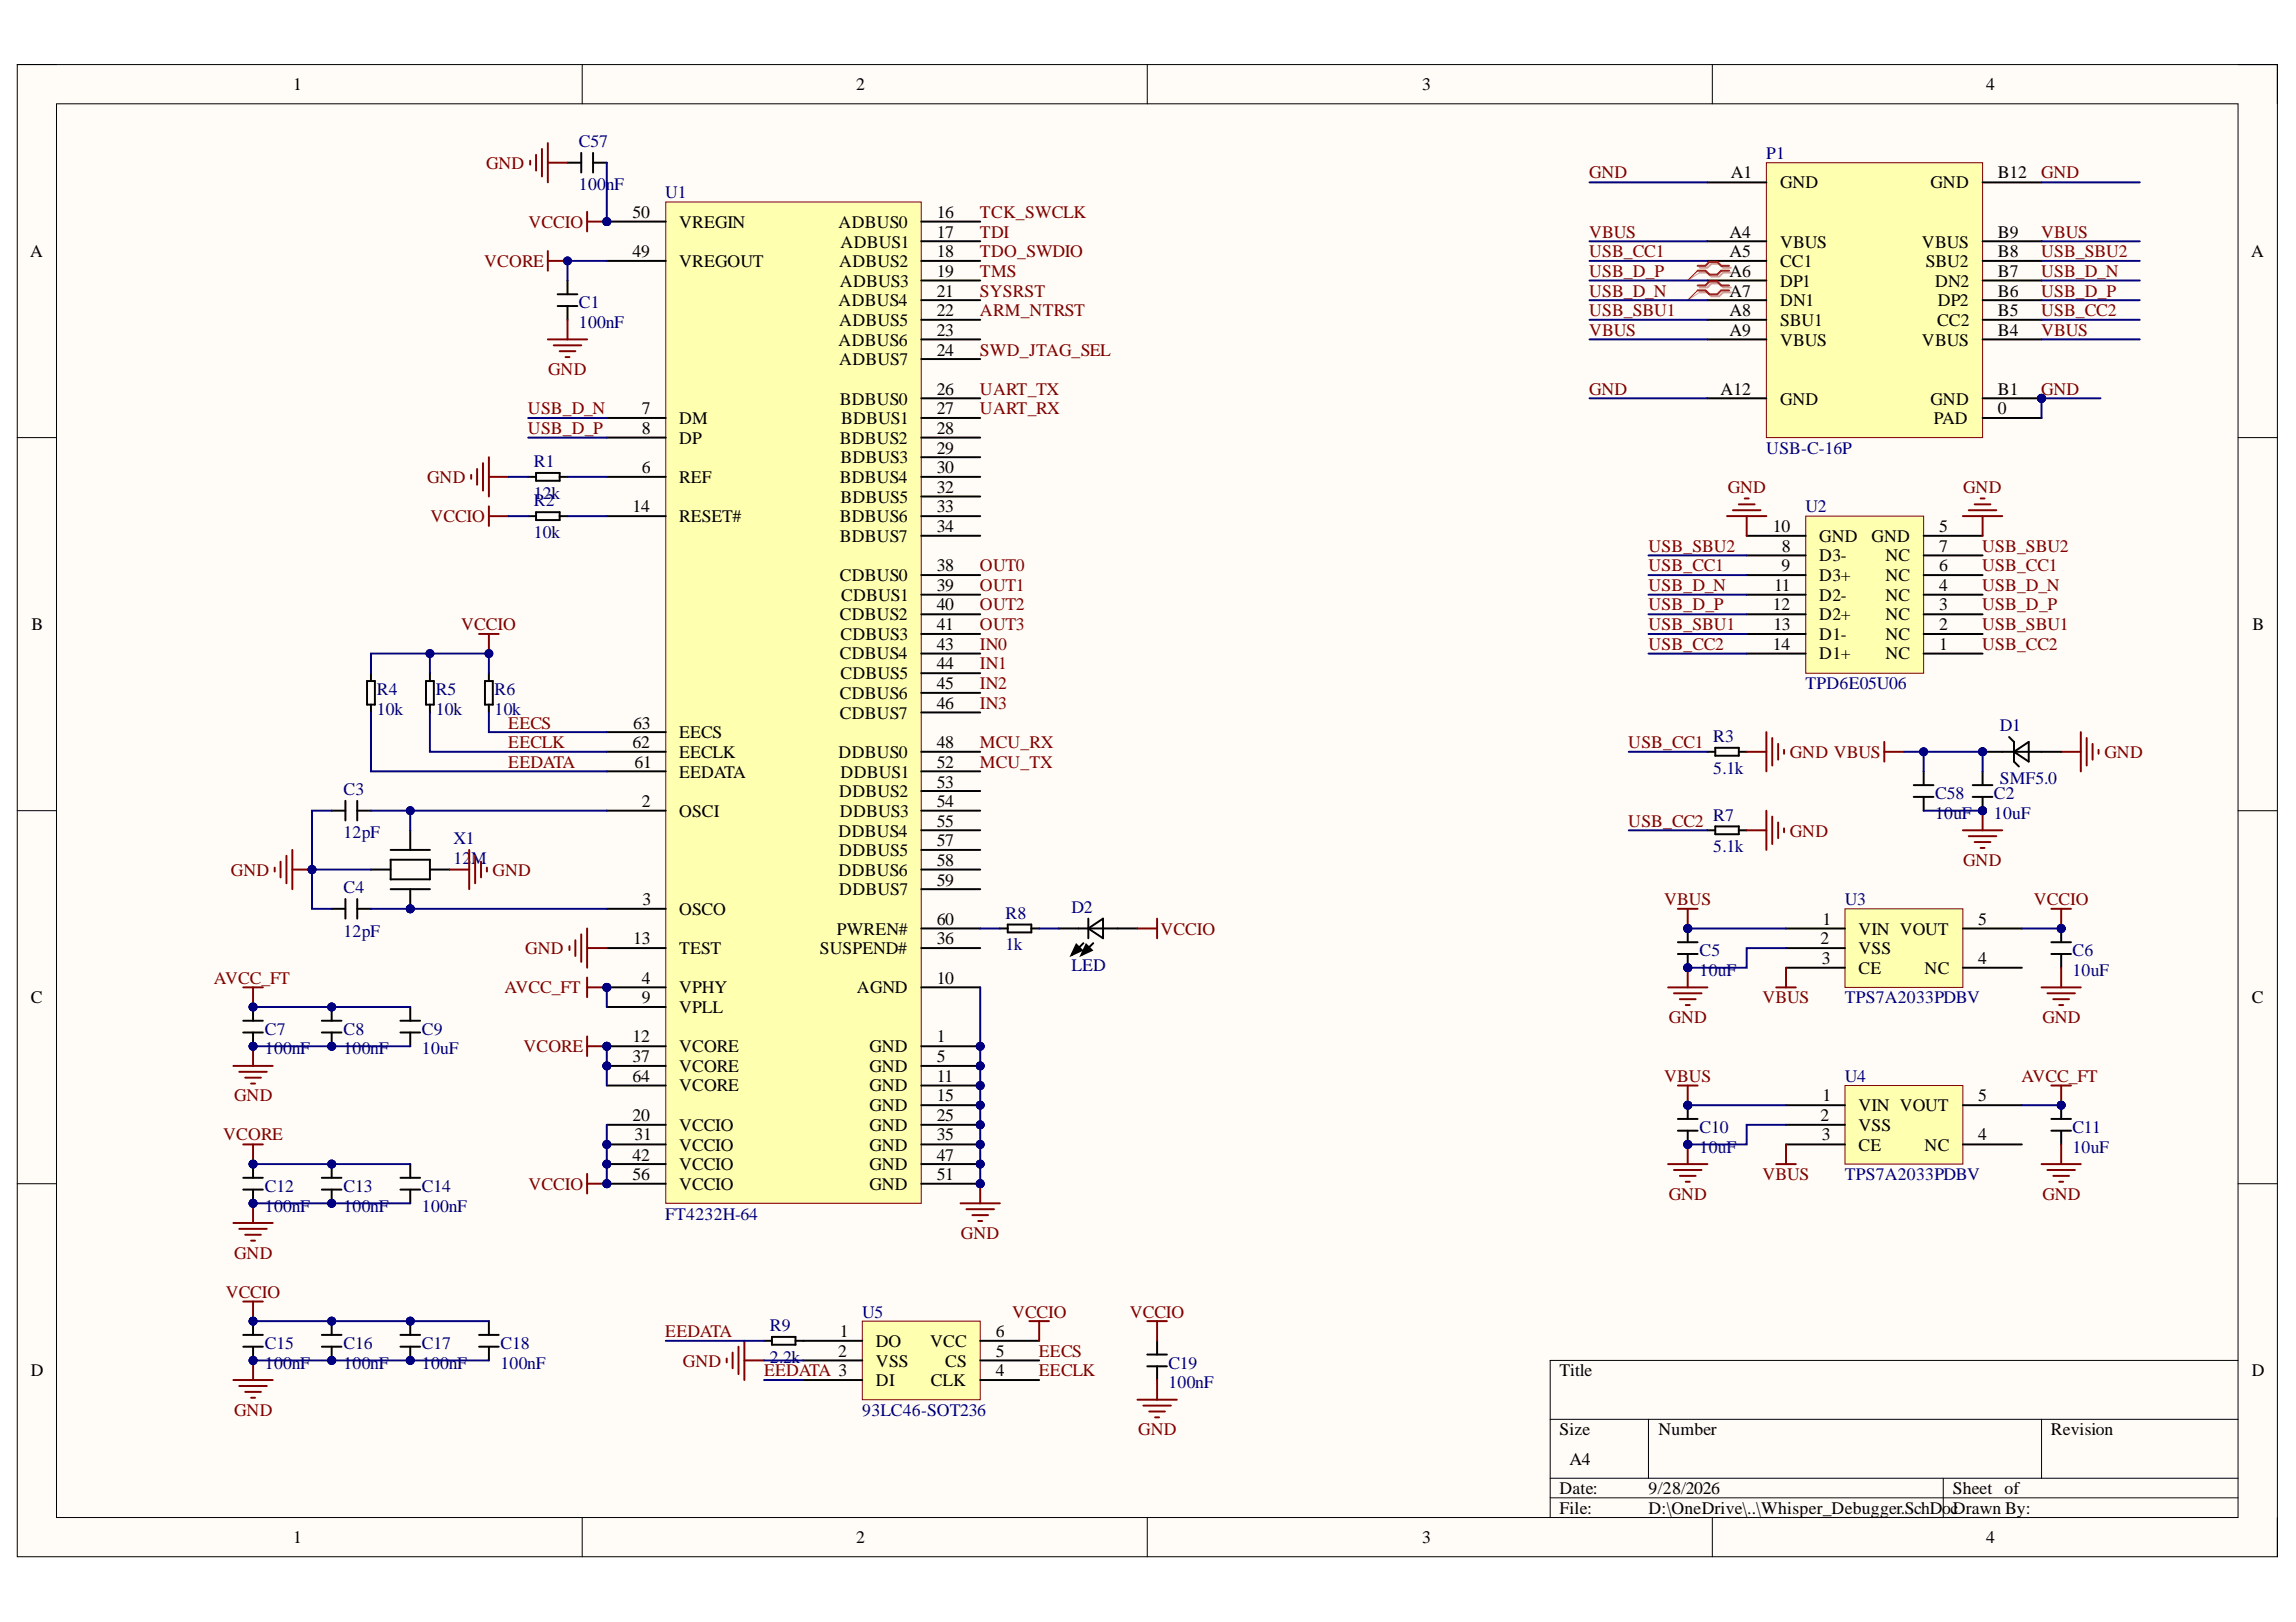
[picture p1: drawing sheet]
<svg xmlns="http://www.w3.org/2000/svg" width="297mm" height="210mm" viewBox="0 0 297 210" stroke-linecap="round" stroke-linejoin="round" font-family="sans-serif">
<defs><g id="words">
<g font-size="2.3">
<text x="37.9" y="11.7">1</text>
<text x="110.8" y="11.7">2</text>
<text x="184" y="11.7">3</text>
<text x="256.9" y="11.7">4</text>
<text x="223.9" y="23.1">A1</text>
<text x="258.5" y="23.1">B12</text>
<text x="81.8" y="28.2">50</text>
<text x="87.8" y="29.5">VREGIN</text>
<text x="108.5" y="29.5">ADBUS0</text>
<text x="121.2" y="28.2">16</text>
<text x="230.3" y="24.4">GND</text>
<text x="249.8" y="24.4">GND</text>
<text x="3.9" y="33.3">A</text>
<text x="81.8" y="33.3">49</text>
<text x="87.8" y="34.6">VREGOUT</text>
<text x="108.6" y="34.6">ADBUS2</text>
<text x="108.8" y="32.1">ADBUS1</text>
<text x="121.2" y="30.8">17</text>
<text x="121.2" y="33.3">18</text>
<text x="121.2" y="35.9">19</text>
<text x="223.8" y="30.8">A4</text>
<text x="223.8" y="33.3">A5</text>
<text x="223.8" y="35.9">A6</text>
<text x="230.3" y="32.1">VBUS</text>
<text x="230.3" y="34.6">CC1</text>
<text x="248.7" y="32.1">VBUS</text>
<text x="249.2" y="34.6">SBU2</text>
<text x="258.5" y="35.9">B7</text>
<text x="258.5" y="33.3">B8</text>
<text x="258.5" y="30.8">B9</text>
<text x="291.2" y="33.3">A</text>
<text x="108.5" y="39.7">ADBUS4</text>
<text x="108.7" y="37.1">ADBUS3</text>
<text x="121.2" y="38.4">21</text>
<text x="121.2" y="40.9">22</text>
<text x="223.8" y="38.4">A7</text>
<text x="223.8" y="40.9">A8</text>
<text x="230.3" y="37.1">DP1</text>
<text x="230.3" y="39.7">DN1</text>
<text x="250.3" y="37.1">DN2</text>
<text x="250.7" y="39.7">DP2</text>
<text x="258.5" y="40.9">B5</text>
<text x="258.5" y="38.4">B6</text>
<text x="108.5" y="44.7">ADBUS6</text>
<text x="108.6" y="42.2">ADBUS5</text>
<text x="108.6" y="47.3">ADBUS7</text>
<text x="121.2" y="43.5">23</text>
<text x="121.2" y="46">24</text>
<text x="223.8" y="43.5">A9</text>
<text x="230.3" y="42.2">SBU1</text>
<text x="230.3" y="44.7">VBUS</text>
<text x="248.7" y="44.7">VBUS</text>
<text x="250.6" y="42.2">CC2</text>
<text x="258.5" y="43.5">B4</text>
<text x="83" y="53.6">7</text>
<text x="108.7" y="52.3">BDBUS0</text>
<text x="121.2" y="51.1">26</text>
<text x="121.2" y="53.6">27</text>
<text x="222.6" y="51.1">A12</text>
<text x="230.3" y="52.3">GND</text>
<text x="249.8" y="52.3">GND</text>
<text x="258.5" y="51.1">B1</text>
<text x="258.5" y="53.6">0</text>
<text x="83" y="56.2">8</text>
<text x="87.8" y="54.9">DM</text>
<text x="87.8" y="57.4">DP</text>
<text x="108.7" y="57.4">BDBUS2</text>
<text x="108.8" y="60">BDBUS3</text>
<text x="108.8" y="54.9">BDBUS1</text>
<text x="121.2" y="56.2">28</text>
<text x="121.2" y="58.7">29</text>
<text x="250.2" y="54.9">PAD</text>
<text x="83" y="61.2">6</text>
<text x="87.8" y="62.5">REF</text>
<text x="108.7" y="62.5">BDBUS4</text>
<text x="108.8" y="65">BDBUS5</text>
<text x="121.2" y="61.2">30</text>
<text x="121.2" y="63.8">32</text>
<text x="81.8" y="66.3">14</text>
<text x="87.8" y="67.6">RESET#</text>
<text x="108.7" y="67.6">BDBUS6</text>
<text x="108.7" y="70.1">BDBUS7</text>
<text x="121.2" y="66.3">33</text>
<text x="121.2" y="68.8">34</text>
<text x="229.4" y="68.8">10</text>
<text x="230.5" y="71.4">8</text>
<text x="235.4" y="70.1">GND</text>
<text x="242.1" y="70.1">GND</text>
<text x="250.9" y="68.8">5</text>
<text x="250.9" y="71.4">7</text>
<text x="108.7" y="75.2">CDBUS0</text>
<text x="108.8" y="77.7">CDBUS1</text>
<text x="121.2" y="73.9">38</text>
<text x="121.2" y="76.5">39</text>
<text x="229.5" y="76.5">11</text>
<text x="230.5" y="73.9">9</text>
<text x="235.4" y="72.6">D3-</text>
<text x="235.4" y="75.2">D3+</text>
<text x="235.4" y="77.7">D2-</text>
<text x="243.9" y="77.7">NC</text>
<text x="243.9" y="75.2">NC</text>
<text x="243.9" y="72.6">NC</text>
<text x="250.9" y="76.5">4</text>
<text x="250.9" y="73.9">6</text>
<text x="4.1" y="81.5">B</text>
<text x="108.7" y="80.3">CDBUS2</text>
<text x="108.8" y="82.8">CDBUS3</text>
<text x="121.2" y="79">40</text>
<text x="121.2" y="81.5">41</text>
<text x="229.4" y="79">12</text>
<text x="229.4" y="81.5">13</text>
<text x="235.4" y="80.3">D2+</text>
<text x="235.4" y="82.8">D1-</text>
<text x="243.9" y="82.8">NC</text>
<text x="243.9" y="80.3">NC</text>
<text x="250.9" y="81.5">2</text>
<text x="250.9" y="79">3</text>
<text x="291.4" y="81.5">B</text>
<text x="108.7" y="85.3">CDBUS4</text>
<text x="108.8" y="87.9">CDBUS5</text>
<text x="121.2" y="84.1">43</text>
<text x="121.2" y="86.6">44</text>
<text x="121.2" y="89.2">45</text>
<text x="229.4" y="84.1">14</text>
<text x="235.4" y="85.3">D1+</text>
<text x="243.9" y="85.3">NC</text>
<text x="250.9" y="84.1">1</text>
<text x="81.9" y="94.3">63</text>
<text x="87.8" y="95.6">EECS</text>
<text x="108.7" y="90.5">CDBUS6</text>
<text x="108.7" y="93">CDBUS7</text>
<text x="121.2" y="91.8">46</text>
<text x="81.8" y="96.8">62</text>
<text x="82.1" y="99.4">61</text>
<text x="87.8" y="100.6">EEDATA</text>
<text x="87.8" y="98.1">EECLK</text>
<text x="108.5" y="98.1">DDBUS0</text>
<text x="108.8" y="100.6">DDBUS1</text>
<text x="121.2" y="96.8">48</text>
<text x="121.2" y="99.4">52</text>
<text x="121.2" y="101.9">53</text>
<text x="83" y="104.4">2</text>
<text x="87.8" y="105.7">OSCI</text>
<text x="108.6" y="103.2">DDBUS2</text>
<text x="108.7" y="105.7">DDBUS3</text>
<text x="121.2" y="104.4">54</text>
<text x="121.2" y="107">55</text>
<text x="108.5" y="108.3">DDBUS4</text>
<text x="108.5" y="113.3">DDBUS6</text>
<text x="108.6" y="110.8">DDBUS5</text>
<text x="121.2" y="109.5">57</text>
<text x="121.2" y="112.1">58</text>
<text x="83.1" y="117.1">3</text>
<text x="87.8" y="118.4">OSCO</text>
<text x="108.6" y="115.9">DDBUS7</text>
<text x="121.2" y="114.6">59</text>
<text x="121.2" y="119.7">60</text>
<text x="235.8" y="119.7">1</text>
<text x="255.9" y="119.7">5</text>
<text x="81.9" y="122.2">13</text>
<text x="87.8" y="123.5">TEST</text>
<text x="106" y="123.5">SUSPEND#</text>
<text x="108.2" y="120.9">PWREN#</text>
<text x="121.2" y="122.2">36</text>
<text x="235.5" y="122.2">2</text>
<text x="235.7" y="124.7">3</text>
<text x="240.4" y="120.9">VIN VOUT</text>
<text x="240.4" y="123.5">VSS</text>
<text x="255.9" y="124.7">4</text>
<text x="4" y="129.8">C</text>
<text x="83" y="127.3">4</text>
<text x="83" y="129.8">9</text>
<text x="87.8" y="128.6">VPHY</text>
<text x="87.8" y="131.1">VPLL</text>
<text x="110.9" y="128.6">AGND</text>
<text x="121.2" y="127.3">10</text>
<text x="240.4" y="126">CE</text>
<text x="249" y="126">NC</text>
<text x="291.3" y="129.8">C</text>
<text x="81.8" y="134.9">12</text>
<text x="81.8" y="137.4">37</text>
<text x="87.8" y="136.2">VCORE</text>
<text x="112.5" y="136.2">GND</text>
<text x="121.2" y="134.9">1</text>
<text x="121.2" y="137.4">5</text>
<text x="81.8" y="140">64</text>
<text x="87.8" y="138.7">VCORE</text>
<text x="87.8" y="141.2">VCORE</text>
<text x="112.5" y="138.7">GND</text>
<text x="112.5" y="141.2">GND</text>
<text x="112.5" y="143.8">GND</text>
<text x="121.2" y="140">11</text>
<text x="121.2" y="142.5">15</text>
<text x="235.8" y="142.5">1</text>
<text x="240.4" y="143.8">VIN VOUT</text>
<text x="255.9" y="142.5">5</text>
<text x="81.8" y="145">20</text>
<text x="82.1" y="147.6">31</text>
<text x="87.8" y="146.3">VCCIO</text>
<text x="87.8" y="148.9">VCCIO</text>
<text x="112.5" y="146.3">GND</text>
<text x="112.5" y="148.9">GND</text>
<text x="121.2" y="145">25</text>
<text x="121.2" y="147.6">35</text>
<text x="235.5" y="145">2</text>
<text x="235.7" y="147.6">3</text>
<text x="240.4" y="146.3">VSS</text>
<text x="240.4" y="148.9">CE</text>
<text x="249" y="148.9">NC</text>
<text x="255.9" y="147.6">4</text>
<text x="81.8" y="150.2">42</text>
<text x="81.8" y="152.7">56</text>
<text x="87.8" y="151.5">VCCIO</text>
<text x="87.8" y="154">VCCIO</text>
<text x="112.5" y="151.5">GND</text>
<text x="112.5" y="154">GND</text>
<text x="121.2" y="150.2">47</text>
<text x="121.2" y="152.7">51</text>
<text x="108.7" y="173">1</text>
<text x="128.8" y="173">6</text>
<text x="4" y="178.1">D</text>
<text x="108.4" y="175.6">2</text>
<text x="113.3" y="174.3">DO</text>
<text x="113.3" y="176.8">VSS</text>
<text x="113.3" y="179.4">DI</text>
<text x="120.3" y="174.3">VCC</text>
<text x="120.4" y="179.4">CLK</text>
<text x="122.3" y="176.8">CS</text>
<text x="128.8" y="178.1">4</text>
<text x="128.8" y="175.6">5</text>
<text x="201.8" y="178.1">Title</text>
<text x="291.3" y="178.1">D</text>
<text x="201.8" y="185.7">Size</text>
<text x="214.5" y="185.7">Number</text>
<text x="265.3" y="185.7">Revision</text>
<text x="203" y="189.5">A4</text>
<text x="201.8" y="193.3">Date:</text>
<text x="201.8" y="195.9">File:</text>
<text x="213.3" y="193.3">9/28/2026</text>
<text x="213.3" y="195.9">D:\OneDrive\..\Whisper_Debugger.SchDocDrawn By:</text>
<text x="252.6" y="193.3">Sheet of</text>
<text x="37.9" y="199.7">1</text>
<text x="110.8" y="199.7">2</text>
<text x="184" y="199.7">3</text>
<text x="256.9" y="199.7">4</text>
</g>
<g font-size="2.3" fill="#800000">
<text x="62.9" y="21.8">GND</text>
<text x="205.6" y="23.1">GND</text>
<text x="264.1" y="23.1">GND</text>
<text x="68.4" y="29.5">VCCIO</text>
<text x="126.8" y="28.2">TCK_SWCLK</text>
<text x="62.6" y="34.6">VCORE</text>
<text x="126.8" y="30.8">TDI</text>
<text x="126.8" y="33.3">TDO_SWDIO</text>
<text x="126.8" y="35.9">TMS</text>
<text x="205.6" y="30.8">VBUS</text>
<text x="205.6" y="33.3">USB_CC1</text>
<text x="205.6" y="35.9">USB_D_P</text>
<text x="264.1" y="30.8">VBUS</text>
<text x="264.1" y="33.3">USB_SBU2</text>
<text x="264.1" y="35.9">USB_D_N</text>
<text x="126.8" y="38.4">SYSRST</text>
<text x="126.8" y="40.9">ARM_NTRST</text>
<text x="205.6" y="38.4">USB_D_N</text>
<text x="205.6" y="40.9">USB_SBU1</text>
<text x="264.1" y="38.4">USB_D_P</text>
<text x="264.1" y="40.9">USB_CC2</text>
<text x="126.8" y="46">SWD_JTAG_SEL</text>
<text x="205.6" y="43.5">VBUS</text>
<text x="264.1" y="43.5">VBUS</text>
<text x="68.3" y="53.6">USB_D_N</text>
<text x="70.9" y="48.5">GND</text>
<text x="126.8" y="51.1">UART_TX</text>
<text x="126.8" y="53.6">UART_RX</text>
<text x="205.6" y="51.1">GND</text>
<text x="264.1" y="51.1">GND</text>
<text x="68.3" y="56.2">USB_D_P</text>
<text x="55.3" y="62.5">GND</text>
<text x="223.5" y="63.8">GND</text>
<text x="254" y="63.8">GND</text>
<text x="55.7" y="67.6">VCCIO</text>
<text x="213.3" y="71.4">USB_SBU2</text>
<text x="256.4" y="71.4">USB_SBU2</text>
<text x="126.8" y="73.9">OUT0</text>
<text x="126.8" y="76.5">OUT1</text>
<text x="213.3" y="73.9">USB_CC1</text>
<text x="213.3" y="76.5">USB_D_N</text>
<text x="256.4" y="73.9">USB_CC1</text>
<text x="256.4" y="76.5">USB_D_N</text>
<text x="59.7" y="81.5">VCCIO</text>
<text x="126.8" y="79">OUT2</text>
<text x="126.8" y="81.5">OUT3</text>
<text x="213.3" y="79">USB_D_P</text>
<text x="213.3" y="81.5">USB_SBU1</text>
<text x="256.4" y="79">USB_D_P</text>
<text x="256.4" y="81.5">USB_SBU1</text>
<text x="126.8" y="84.1">IN0</text>
<text x="126.8" y="86.6">IN1</text>
<text x="126.8" y="89.2">IN2</text>
<text x="213.3" y="84.1">USB_CC2</text>
<text x="256.4" y="84.1">USB_CC2</text>
<text x="65.8" y="94.3">EECS</text>
<text x="126.8" y="91.8">IN3</text>
<text x="65.8" y="96.8">EECLK</text>
<text x="65.8" y="99.4">EEDATA</text>
<text x="126.8" y="96.8">MCU_RX</text>
<text x="126.8" y="99.4">MCU_TX</text>
<text x="210.7" y="96.8">USB_CC1</text>
<text x="231.6" y="98.1">GND VBUS</text>
<text x="272.3" y="98.1">GND</text>
<text x="210.7" y="107">USB_CC2</text>
<text x="29.9" y="113.3">GND</text>
<text x="63.7" y="113.3">GND</text>
<text x="231.6" y="108.3">GND</text>
<text x="254" y="112.1">GND</text>
<text x="215.3" y="117.1">VBUS</text>
<text x="263.1" y="117.1">VCCIO</text>
<text x="68" y="123.5">GND</text>
<text x="150.1" y="120.9">VCCIO</text>
<text x="27.7" y="127.3">AVCC_FT</text>
<text x="65.3" y="128.6">AVCC_FT</text>
<text x="228" y="129.8">VBUS</text>
<text x="67.7" y="136.2">VCORE</text>
<text x="215.9" y="132.4">GND</text>
<text x="264.2" y="132.4">GND</text>
<text x="30.3" y="142.5">GND</text>
<text x="215.3" y="140">VBUS</text>
<text x="261.5" y="140">AVCC_FT</text>
<text x="28.9" y="147.6">VCORE</text>
<text x="68.4" y="154">VCCIO</text>
<text x="215.9" y="155.3">GND</text>
<text x="228" y="152.7">VBUS</text>
<text x="264.2" y="155.3">GND</text>
<text x="124.3" y="160.4">GND</text>
<text x="29.2" y="168">VCCIO</text>
<text x="30.3" y="162.9">GND</text>
<text x="86.1" y="173">EEDATA</text>
<text x="130.9" y="170.5">VCCIO</text>
<text x="146.2" y="170.5">VCCIO</text>
<text x="88.4" y="176.8">GND</text>
<text x="98.9" y="178.1">EEDATA 3</text>
<text x="134.4" y="178.1">EECLK</text>
<text x="134.4" y="175.6">EECS</text>
<text x="30.3" y="183.2">GND</text>
<text x="147.3" y="185.7">GND</text>
</g>
<g font-size="2.3" fill="#000080">
<text x="74.9" y="19">C57</text>
<text x="228.5" y="20.5">P1</text>
<text x="74.9" y="24.6">100nF</text>
<text x="86.1" y="25.6">U1</text>
<text x="74.9" y="39.9">C1</text>
<text x="74.9" y="42.5">100nF</text>
<text x="228.5" y="58.7">USB-C-16P</text>
<text x="69.1" y="60.5">R1</text>
<text x="69.1" y="64.5">12k</text>
<text x="69.1" y="65.5">R2</text>
<text x="69.1" y="69.6">10k</text>
<text x="233.6" y="66.3">U2</text>
<text x="48.7" y="90">R4</text>
<text x="56.4" y="90">R5</text>
<text x="64" y="90">R6</text>
<text x="233.6" y="89.2">TPD6E05U06</text>
<text x="48.7" y="92.5">10k</text>
<text x="56.4" y="92.5">10k</text>
<text x="64" y="92.5">10k</text>
<text x="258.7" y="94.6">D1</text>
<text x="221.7" y="96.1">R3</text>
<text x="221.7" y="100.1">5.1k</text>
<text x="258.7" y="101.5">SMF5.0</text>
<text x="44.4" y="102.9">C3</text>
<text x="221.7" y="106.2">R7</text>
<text x="250.3" y="103.4">C58</text>
<text x="250.3" y="106">10uF</text>
<text x="258" y="103.4">C2</text>
<text x="258" y="106">10uF</text>
<text x="44.4" y="108.5">12pF</text>
<text x="58.7" y="109.3">X1</text>
<text x="58.7" y="111.8">12</text>
<text x="60.9" y="111.8">M</text>
<text x="221.7" y="110.3">5.1k</text>
<text x="44.4" y="115.6">C4</text>
<text x="130.1" y="118.9">R8</text>
<text x="138.6" y="118.1">D2</text>
<text x="238.7" y="117.1">U3</text>
<text x="44.4" y="121.2">12pF</text>
<text x="130.1" y="123">1k</text>
<text x="138.6" y="125.7">LED</text>
<text x="219.9" y="123.7">C5</text>
<text x="268.1" y="123.7">C6</text>
<text x="219.9" y="126.3">10uF</text>
<text x="238.7" y="129.8">TPS7A2033PDBV</text>
<text x="268.1" y="126.3">10uF</text>
<text x="34.3" y="133.9">C7</text>
<text x="34.3" y="136.4">100nF</text>
<text x="44.4" y="133.9">C8</text>
<text x="44.4" y="136.4">100nF</text>
<text x="54.6" y="133.9">C9</text>
<text x="54.6" y="136.4">10uF</text>
<text x="238.7" y="140">U4</text>
<text x="219.9" y="146.6">C10</text>
<text x="219.9" y="149.2">10uF</text>
<text x="268.1" y="146.6">C11</text>
<text x="268.1" y="149.2">10uF</text>
<text x="34.3" y="154.3">C12</text>
<text x="44.4" y="154.3">C13</text>
<text x="54.6" y="154.3">C14</text>
<text x="238.7" y="152.7">TPS7A2033PDBV</text>
<text x="34.3" y="156.8">100nF</text>
<text x="44.4" y="156.8">100nF</text>
<text x="54.6" y="156.8">100nF</text>
<text x="86.1" y="157.8">FT4232H-64</text>
<text x="99.6" y="172.3">R9</text>
<text x="111.5" y="170.5">U5</text>
<text x="34.3" y="174.6">C15</text>
<text x="34.3" y="177.1">100nF</text>
<text x="44.4" y="174.6">C16</text>
<text x="44.4" y="177.1">100nF</text>
<text x="54.6" y="174.6">C17</text>
<text x="54.6" y="177.1">100nF</text>
<text x="64.7" y="174.6">C18</text>
<text x="64.7" y="177.1">100nF</text>
<text x="99.6" y="176.3">2.2k</text>
<text x="151.2" y="177.1">C19</text>
<text x="151.2" y="179.6">100nF</text>
<text x="111.5" y="183.2">93LC46-SOT236</text>
</g>
</g></defs>
<path d="M2.2 8.4h292.4v193.1h-292.4z" fill-rule="evenodd" fill="#fffcf8"/>
<path d="M2.2 8.4h292.4v193.1h-292.4z" fill="none" stroke="#000" stroke-width=".13"/>
<path d="M7.3 13.4h282.2v183h-282.2z" fill-rule="evenodd" fill="#fffcf8"/>
<g fill="none" stroke="#000" stroke-width=".13">
<path d="M2.2 8.4h5.1M7.3 13.4h282.2v183h-282.2zM75.3 8.4v5M148.4 8.4v5M221.5 8.4v5M289.5 8.4h5.1v5M2.2 56.6h5.1M289.5 56.6h5.1M2.2 104.9h5.1M289.5 104.9h5.1M2.2 153.2h5.1M289.5 153.2h5.1"/>
<path d="M289.5 176.1h-89v20.3M75.3 196.4v5.1M148.4 196.4v5.1M200.5 183.7h89M200.5 191.3h89M200.5 193.8h89M213.3 183.7v7.6M221.5 196.4v5.1M251.4 191.3v5.1M264.1 183.7v7.6M294.6 196.4v5.1"/>
</g>
<circle cx="78.5" cy="135.4" r=".51" fill="#000080"/>
<circle cx="78.5" cy="135.4" r=".51" fill="none" stroke="#000080" stroke-width=".13"/>
<circle cx="78.5" cy="127.8" r=".51" fill="#000080"/>
<circle cx="78.5" cy="127.8" r=".51" fill="none" stroke="#000080" stroke-width=".13"/>
<circle cx="126.8" cy="135.4" r=".51" fill="#000080"/>
<circle cx="126.8" cy="135.4" r=".51" fill="none" stroke="#000080" stroke-width=".13"/>
<circle cx="78.5" cy="137.9" r=".51" fill="#000080"/>
<circle cx="78.5" cy="137.9" r=".51" fill="none" stroke="#000080" stroke-width=".13"/>
<circle cx="78.5" cy="148.1" r=".51" fill="#000080"/>
<circle cx="78.5" cy="148.1" r=".51" fill="none" stroke="#000080" stroke-width=".13"/>
<circle cx="126.8" cy="137.9" r=".51" fill="#000080"/>
<circle cx="126.8" cy="137.9" r=".51" fill="none" stroke="#000080" stroke-width=".13"/>
<circle cx="78.5" cy="28.7" r=".51" fill="#000080"/>
<circle cx="78.5" cy="28.7" r=".51" fill="none" stroke="#000080" stroke-width=".13"/>
<circle cx="126.8" cy="140.5" r=".51" fill="#000080"/>
<circle cx="126.8" cy="140.5" r=".51" fill="none" stroke="#000080" stroke-width=".13"/>
<circle cx="78.5" cy="150.6" r=".51" fill="#000080"/>
<circle cx="78.5" cy="150.6" r=".51" fill="none" stroke="#000080" stroke-width=".13"/>
<circle cx="78.5" cy="153.2" r=".51" fill="#000080"/>
<circle cx="78.5" cy="153.2" r=".51" fill="none" stroke="#000080" stroke-width=".13"/>
<circle cx="126.8" cy="143" r=".51" fill="#000080"/>
<circle cx="126.8" cy="143" r=".51" fill="none" stroke="#000080" stroke-width=".13"/>
<circle cx="126.8" cy="145.6" r=".51" fill="#000080"/>
<circle cx="126.8" cy="145.6" r=".51" fill="none" stroke="#000080" stroke-width=".13"/>
<circle cx="126.8" cy="148.1" r=".51" fill="#000080"/>
<circle cx="126.8" cy="148.1" r=".51" fill="none" stroke="#000080" stroke-width=".13"/>
<circle cx="126.8" cy="150.6" r=".51" fill="#000080"/>
<circle cx="126.8" cy="150.6" r=".51" fill="none" stroke="#000080" stroke-width=".13"/>
<circle cx="126.8" cy="153.2" r=".51" fill="#000080"/>
<circle cx="126.8" cy="153.2" r=".51" fill="none" stroke="#000080" stroke-width=".13"/>
<path d="M86.1 26.1h33.1v129.6h-33.1z" fill-rule="evenodd" fill="#ffffb0"/>
<path d="M86.1 26.1h33.1v129.6h-33.1z" fill="none" stroke="#800000" stroke-width=".13"/>
<path d="M78.5 94.7h7.6M78.5 135.4h7.6" fill="none" stroke="#000" stroke-width=".25"/>
<circle cx="78.5" cy="135.4" r=".51" fill="#000080"/>
<circle cx="78.5" cy="135.4" r=".51" fill="none" stroke="#000080" stroke-width=".13"/>
<path d="M78.5 104.9h7.6M78.5 117.6h7.6M78.5 127.8h7.6" fill="none" stroke="#000" stroke-width=".25"/>
<circle cx="78.5" cy="127.8" r=".51" fill="#000080"/>
<circle cx="78.5" cy="127.8" r=".51" fill="none" stroke="#000080" stroke-width=".13"/>
<g fill="none" stroke="#000" stroke-width=".25">
<path d="M119.2 28.7h7.6M119.2 31.2h7.6M119.2 33.8h7.6M119.2 36.3h7.6M119.2 38.8h7.6M78.5 54.1h7.6M78.5 56.6h7.6M119.2 41.4h7.6M119.2 43.9h7.6M119.2 46.5h7.6M78.5 61.7h7.6M78.5 66.8h7.6"/>
<path d="M78.5 130.3h7.6M78.5 122.7h7.6M119.2 135.4h7.6M78.5 145.6h7.6"/>
</g>
<circle cx="126.8" cy="135.4" r=".51" fill="#000080"/>
<circle cx="126.8" cy="135.4" r=".51" fill="none" stroke="#000080" stroke-width=".13"/>
<path d="M119.2 51.5h7.6M119.2 54.1h7.6M119.2 56.6h7.6M119.2 59.2h7.6M119.2 61.7h7.6M119.2 64.3h7.6M119.2 66.8h7.6M119.2 69.3h7.6M78.5 137.9h7.6M119.2 122.7h7.6" fill="none" stroke="#000" stroke-width=".25"/>
<circle cx="78.5" cy="137.9" r=".51" fill="#000080"/>
<circle cx="78.5" cy="137.9" r=".51" fill="none" stroke="#000080" stroke-width=".13"/>
<path d="M119.2 74.4h7.6M119.2 77h7.6M119.2 79.5h7.6M119.2 82h7.6M78.5 148.1h7.6" fill="none" stroke="#000" stroke-width=".25"/>
<circle cx="78.5" cy="148.1" r=".51" fill="#000080"/>
<circle cx="78.5" cy="148.1" r=".51" fill="none" stroke="#000080" stroke-width=".13"/>
<path d="M119.2 84.6h7.6M119.2 87.1h7.6M119.2 89.7h7.6M119.2 92.2h7.6M119.2 137.9h7.6" fill="none" stroke="#000" stroke-width=".25"/>
<circle cx="126.8" cy="137.9" r=".51" fill="#000080"/>
<circle cx="126.8" cy="137.9" r=".51" fill="none" stroke="#000080" stroke-width=".13"/>
<path d="M78.5 33.8h7.6M78.5 28.7h7.6M119.2 97.3h7.6" fill="none" stroke="#000" stroke-width=".25"/>
<circle cx="78.5" cy="28.7" r=".51" fill="#000080"/>
<circle cx="78.5" cy="28.7" r=".51" fill="none" stroke="#000080" stroke-width=".13"/>
<path d="M119.2 140.5h7.6" fill="none" stroke="#000" stroke-width=".25"/>
<circle cx="126.8" cy="140.5" r=".51" fill="#000080"/>
<circle cx="126.8" cy="140.5" r=".51" fill="none" stroke="#000080" stroke-width=".13"/>
<path d="M119.2 99.8h7.6M119.2 102.4h7.6M119.2 104.9h7.6M119.2 107.4h7.6M78.5 150.6h7.6" fill="none" stroke="#000" stroke-width=".25"/>
<circle cx="78.5" cy="150.6" r=".51" fill="#000080"/>
<circle cx="78.5" cy="150.6" r=".51" fill="none" stroke="#000080" stroke-width=".13"/>
<path d="M78.5 99.8h7.6M78.5 97.3h7.6M119.2 110h7.6M119.2 112.5h7.6M119.2 115.1h7.6M119.2 120.2h7.6M78.5 153.2h7.6" fill="none" stroke="#000" stroke-width=".25"/>
<circle cx="78.5" cy="153.2" r=".51" fill="#000080"/>
<circle cx="78.5" cy="153.2" r=".51" fill="none" stroke="#000080" stroke-width=".13"/>
<path d="M119.2 143h7.6" fill="none" stroke="#000" stroke-width=".25"/>
<circle cx="126.8" cy="143" r=".51" fill="#000080"/>
<circle cx="126.8" cy="143" r=".51" fill="none" stroke="#000080" stroke-width=".13"/>
<path d="M119.2 145.6h7.6" fill="none" stroke="#000" stroke-width=".25"/>
<circle cx="126.8" cy="145.6" r=".51" fill="#000080"/>
<circle cx="126.8" cy="145.6" r=".51" fill="none" stroke="#000080" stroke-width=".13"/>
<path d="M119.2 148.1h7.6" fill="none" stroke="#000" stroke-width=".25"/>
<circle cx="126.8" cy="148.1" r=".51" fill="#000080"/>
<circle cx="126.8" cy="148.1" r=".51" fill="none" stroke="#000080" stroke-width=".13"/>
<path d="M119.2 150.6h7.6" fill="none" stroke="#000" stroke-width=".25"/>
<circle cx="126.8" cy="150.6" r=".51" fill="#000080"/>
<circle cx="126.8" cy="150.6" r=".51" fill="none" stroke="#000080" stroke-width=".13"/>
<path d="M119.2 153.2h7.6" fill="none" stroke="#000" stroke-width=".25"/>
<circle cx="126.8" cy="153.2" r=".51" fill="#000080"/>
<circle cx="126.8" cy="153.2" r=".51" fill="none" stroke="#000080" stroke-width=".13"/>
<path d="M119.2 127.8h7.6M78.5 140.5h7.6" fill="none" stroke="#000" stroke-width=".25"/>
<circle cx="264.1" cy="51.6" r=".51" fill="#000080"/>
<circle cx="264.1" cy="51.6" r=".51" fill="none" stroke="#000080" stroke-width=".13"/>
<path d="M228.5 21.1h28v35.5h-28z" fill-rule="evenodd" fill="#ffffb0"/>
<path d="M228.5 21.1h28v35.5h-28z" fill="none" stroke="#800000" stroke-width=".13"/>
<path d="M220.9 23.6h7.6M220.9 31.2h7.6M220.9 33.8h7.6M220.9 36.3h7.6M220.9 38.8h7.6M220.9 41.4h7.6M220.9 43.9h7.6M220.9 51.5h7.6M256.5 51.5h7.6" fill="none" stroke="#000" stroke-width=".25"/>
<circle cx="264.1" cy="51.6" r=".51" fill="#000080"/>
<circle cx="264.1" cy="51.6" r=".51" fill="none" stroke="#000080" stroke-width=".13"/>
<path d="M256.5 38.8h7.6M256.5 36.3h7.6M256.5 33.8h7.6M256.5 31.2h7.6M256.5 23.6h7.6M256.5 43.9h7.6M256.5 41.4h7.6M256.5 54.1h7.6" fill="none" stroke="#000" stroke-width=".25"/>
<circle cx="264.1" cy="51.6" r=".51" fill="#000080"/>
<circle cx="264.1" cy="51.6" r=".51" fill="none" stroke="#000080" stroke-width=".13"/>
<path d="M219.9 34.7h1l.5-.6h1l.5 .6h1M219.9 35.3h1l.5 .5h1l.5-.5h1M219.9 37.2h1l.5-.5h1l.5 .5h1M219.9 37.8h1l.5 .5h1l.5-.5h1" fill="none" stroke="#d0a19e" stroke-width=".25"/>
<path d="M219.9 35.3l-1.6 1M219.9 37.8l-1.6 1" fill="none" stroke="#d0a19e" stroke-width=".13"/>
<path d="M219.6 34.4h1l.5-.5h1.1l.5 .5h1M219.6 35h1l.5 .5h1.1l.5-.5h1M219.6 36.9h1l.5-.5h1.1l.5 .5h1M219.6 37.6h1l.5 .5h1.1l.5-.5h1" fill="none" stroke="#f00" stroke-width=".25"/>
<path d="M219.6 35l-1.3 1.3M219.6 37.6l-1.3 1.2" fill="none" stroke="#f00" stroke-width=".13"/>
<path d="M233.6 66.8h15.3v20.3h-15.3z" fill-rule="evenodd" fill="#ffffb0"/>
<path d="M233.6 66.8h15.3v20.3h-15.3z" fill="none" stroke="#800000" stroke-width=".13"/>
<g fill="none" stroke="#000" stroke-width=".25">
<path d="M226 79.5h7.6M226 77h7.6M226 69.3h7.6M226 74.4h7.6M226 71.9h7.6M248.9 79.5h7.6M248.9 77h7.6M248.9 69.3h7.6M248.9 74.4h7.6M248.9 71.9h7.6M220.9 97.3h1M221.9 96.8h3.1v1h-3.1z"/>
<path d="M225 97.3h1M226 84.6h7.6M226 82h7.6M248.9 84.6h7.6M248.9 82h7.6M220.9 107.5h1M221.9 106.9h3.1v1.1h-3.1zM225 107.5h1"/>
</g>
<g fill="none" stroke="#800000" stroke-width=".25">
<path d="M223.4 66.8h5.1M224.2 66h3.6M225 65.3h2M225.7 64.5h.5M226 66.8v2.5M253.9 66.8h5.1M254.7 66h3.6M255.5 65.3h2M256.2 64.5h.5M256.5 66.8v2.5M226 97.3h2.5M228.5 94.7v5.1"/>
<path d="M229.3 95.5v3.6M230 96.3v2M230.8 97v.5M243.8 97.3h2.5M243.8 96v2.6M266.7 97.3h2.5M269.2 94.7v5.1M270 95.5v3.6M270.7 96.3v2M271.5 97v.5M226 107.5h2.5M228.5 104.9v5.1"/>
<path d="M229.3 105.7v3.5M230 106.4v2.1M230.8 107.2v.5"/>
</g>
<circle cx="256.5" cy="104.9" r=".51" fill="#000080"/>
<circle cx="256.5" cy="104.9" r=".51" fill="none" stroke="#000080" stroke-width=".13"/>
<path d="M256.5 103.1v1.8" fill="none" stroke="#000" stroke-width=".25"/>
<circle cx="256.5" cy="104.9" r=".51" fill="#000080"/>
<circle cx="256.5" cy="104.9" r=".51" fill="none" stroke="#000080" stroke-width=".13"/>
<path d="M256.5 99.8v1.8M255.2 103.1h2.6M255.2 101.6h2.6" fill="none" stroke="#000" stroke-width=".25"/>
<path d="M253.9 107.5h5.1M254.7 108.2h3.6M255.5 109h2M256.2 109.7h.5M256.5 104.9v2.6" fill="none" stroke="#800000" stroke-width=".25"/>
<circle cx="256.5" cy="104.9" r=".51" fill="#000080"/>
<circle cx="256.5" cy="104.9" r=".51" fill="none" stroke="#000080" stroke-width=".13"/>
<path d="M238.7 117.6h15.2v10.2h-15.2z" fill-rule="evenodd" fill="#ffffb0"/>
<path d="M238.7 117.6h15.2v10.2h-15.2z" fill="none" stroke="#800000" stroke-width=".13"/>
<path d="M231.1 120.2h7.6M231.1 122.7h7.6M231.1 125.2h7.6M253.9 120.2h7.7M253.9 125.2h7.7" fill="none" stroke="#000" stroke-width=".25"/>
<circle cx="218.3" cy="125.2" r=".51" fill="#000080"/>
<circle cx="218.3" cy="125.2" r=".51" fill="none" stroke="#000080" stroke-width=".13"/>
<circle cx="218.3" cy="120.2" r=".51" fill="#000080"/>
<circle cx="218.3" cy="120.2" r=".51" fill="none" stroke="#000080" stroke-width=".13"/>
<path d="M218.3 123.5v1.7" fill="none" stroke="#000" stroke-width=".25"/>
<circle cx="218.3" cy="125.2" r=".51" fill="#000080"/>
<circle cx="218.3" cy="125.2" r=".51" fill="none" stroke="#000080" stroke-width=".13"/>
<path d="M218.3 120.2v1.7" fill="none" stroke="#000" stroke-width=".25"/>
<circle cx="218.3" cy="120.2" r=".51" fill="#000080"/>
<circle cx="218.3" cy="120.2" r=".51" fill="none" stroke="#000080" stroke-width=".13"/>
<path d="M217.1 123.5h2.5M217.1 121.9h2.5" fill="none" stroke="#000" stroke-width=".25"/>
<circle cx="266.7" cy="120.2" r=".51" fill="#000080"/>
<circle cx="266.7" cy="120.2" r=".51" fill="none" stroke="#000080" stroke-width=".13"/>
<path d="M266.7 120.2v1.7M266.7 123.5v1.7" fill="none" stroke="#000" stroke-width=".25"/>
<circle cx="266.7" cy="120.2" r=".51" fill="#000080"/>
<circle cx="266.7" cy="120.2" r=".51" fill="none" stroke="#000080" stroke-width=".13"/>
<path d="M265.4 123.5h2.5M265.4 121.9h2.5" fill="none" stroke="#000" stroke-width=".25"/>
<path d="M217.1 117.6h2.5M218.3 117.6v2.6" fill="none" stroke="#800000" stroke-width=".25"/>
<circle cx="218.3" cy="120.2" r=".51" fill="#000080"/>
<circle cx="218.3" cy="120.2" r=".51" fill="none" stroke="#000080" stroke-width=".13"/>
<path d="M215.8 127.8h5.1M216.6 128.5h3.5M217.3 129.3h2.1M218.1 130.1h.5M218.3 125.2v2.6" fill="none" stroke="#800000" stroke-width=".25"/>
<circle cx="218.3" cy="125.2" r=".51" fill="#000080"/>
<circle cx="218.3" cy="125.2" r=".51" fill="none" stroke="#000080" stroke-width=".13"/>
<path d="M265.4 117.6h2.5M266.7 117.6v2.6M264.1 127.8h5.1M264.9 128.5h3.5M265.6 129.3h2.1M266.4 130.1h.5M266.7 125.2v2.6" fill="none" stroke="#800000" stroke-width=".25"/>
<circle cx="266.7" cy="120.2" r=".51" fill="#000080"/>
<circle cx="266.7" cy="120.2" r=".51" fill="none" stroke="#000080" stroke-width=".13"/>
<circle cx="256.5" cy="97.3" r=".51" fill="#000080"/>
<circle cx="256.5" cy="97.3" r=".51" fill="none" stroke="#000080" stroke-width=".13"/>
<path d="M256.5 97.3h2.5M264.1 97.3h2.6" fill="none" stroke="#000" stroke-width=".25"/>
<circle cx="256.5" cy="97.3" r=".51" fill="#000080"/>
<circle cx="256.5" cy="97.3" r=".51" fill="none" stroke="#000080" stroke-width=".13"/>
<path d="M259 97.3h5.1M259.9 95.4l.7 .6v2.6l.6 .6M260.6 97.3l1.9-1.3v2.6z" fill="none" stroke="#000" stroke-width=".25"/>
<path d="M238.7 140.5h15.2v10.1h-15.2z" fill-rule="evenodd" fill="#ffffb0"/>
<path d="M238.7 140.5h15.2v10.1h-15.2z" fill="none" stroke="#800000" stroke-width=".13"/>
<path d="M231.1 143h7.6M231.1 145.6h7.6M231.1 148.1h7.6M253.9 143h7.7M253.9 148.1h7.7" fill="none" stroke="#000" stroke-width=".25"/>
<circle cx="218.3" cy="148.1" r=".51" fill="#000080"/>
<circle cx="218.3" cy="148.1" r=".51" fill="none" stroke="#000080" stroke-width=".13"/>
<circle cx="218.3" cy="143" r=".51" fill="#000080"/>
<circle cx="218.3" cy="143" r=".51" fill="none" stroke="#000080" stroke-width=".13"/>
<path d="M218.3 146.3v1.8" fill="none" stroke="#000" stroke-width=".25"/>
<circle cx="218.3" cy="148.1" r=".51" fill="#000080"/>
<circle cx="218.3" cy="148.1" r=".51" fill="none" stroke="#000080" stroke-width=".13"/>
<path d="M218.3 143v1.8" fill="none" stroke="#000" stroke-width=".25"/>
<circle cx="218.3" cy="143" r=".51" fill="#000080"/>
<circle cx="218.3" cy="143" r=".51" fill="none" stroke="#000080" stroke-width=".13"/>
<path d="M217.1 146.3h2.5M217.1 144.8h2.5" fill="none" stroke="#000" stroke-width=".25"/>
<circle cx="266.7" cy="143" r=".51" fill="#000080"/>
<circle cx="266.7" cy="143" r=".51" fill="none" stroke="#000080" stroke-width=".13"/>
<path d="M266.7 143v1.8M266.7 146.3v1.8" fill="none" stroke="#000" stroke-width=".25"/>
<circle cx="266.7" cy="143" r=".51" fill="#000080"/>
<circle cx="266.7" cy="143" r=".51" fill="none" stroke="#000080" stroke-width=".13"/>
<path d="M265.4 146.3h2.5M265.4 144.8h2.5" fill="none" stroke="#000" stroke-width=".25"/>
<path d="M217.1 140.5h2.5M218.3 140.5v2.5" fill="none" stroke="#800000" stroke-width=".25"/>
<circle cx="218.3" cy="143" r=".51" fill="#000080"/>
<circle cx="218.3" cy="143" r=".51" fill="none" stroke="#000080" stroke-width=".13"/>
<path d="M215.8 150.6h5.1M216.6 151.4h3.5M217.3 152.2h2.1M218.1 152.9h.5M218.3 148.1v2.5" fill="none" stroke="#800000" stroke-width=".25"/>
<circle cx="218.3" cy="148.1" r=".51" fill="#000080"/>
<circle cx="218.3" cy="148.1" r=".51" fill="none" stroke="#000080" stroke-width=".13"/>
<path d="M264.1 150.6h5.1M264.9 151.4h3.5M265.4 140.5h2.5M265.6 152.2h2.1M266.4 152.9h.5M266.7 140.5v2.5M266.7 148.1v2.5" fill="none" stroke="#800000" stroke-width=".25"/>
<circle cx="266.7" cy="143" r=".51" fill="#000080"/>
<circle cx="266.7" cy="143" r=".51" fill="none" stroke="#000080" stroke-width=".13"/>
<path d="M124.3 155.7h5.1M125 156.5h3.6M125.8 157.3h2M126.6 158h.5M126.8 153.2v2.5" fill="none" stroke="#800000" stroke-width=".25"/>
<circle cx="126.8" cy="153.2" r=".51" fill="#000080"/>
<circle cx="126.8" cy="153.2" r=".51" fill="none" stroke="#000080" stroke-width=".13"/>
<path d="M76 151.9v2.6M76 153.2h2.5" fill="none" stroke="#800000" stroke-width=".25"/>
<circle cx="78.5" cy="153.2" r=".51" fill="#000080"/>
<circle cx="78.5" cy="153.2" r=".51" fill="none" stroke="#000080" stroke-width=".13"/>
<path d="M76 27.4v2.6M76 28.7h2.5" fill="none" stroke="#800000" stroke-width=".25"/>
<circle cx="78.5" cy="28.7" r=".51" fill="#000080"/>
<circle cx="78.5" cy="28.7" r=".51" fill="none" stroke="#000080" stroke-width=".13"/>
<path d="M72.1 39.6h2.6M72.1 38.1h2.6M73.4 36.3v1.8M73.4 39.6v1.8" fill="none" stroke="#000" stroke-width=".25"/>
<path d="M70.9 32.5v2.5M70.9 33.8h2.5M70.9 43.9h5.1M71.6 44.7h3.6M72.4 45.5h2M73.2 46.2h.5M73.4 41.4v2.5" fill="none" stroke="#800000" stroke-width=".25"/>
<circle cx="73.4" cy="33.8" r=".51" fill="#000080"/>
<circle cx="73.4" cy="33.8" r=".51" fill="none" stroke="#000080" stroke-width=".13"/>
<path d="M76 126.5v2.5M76 127.8h2.5" fill="none" stroke="#800000" stroke-width=".25"/>
<circle cx="78.5" cy="127.8" r=".51" fill="#000080"/>
<circle cx="78.5" cy="127.8" r=".51" fill="none" stroke="#000080" stroke-width=".13"/>
<path d="M76 134.1v2.6M76 135.4h2.5" fill="none" stroke="#800000" stroke-width=".25"/>
<circle cx="78.5" cy="135.4" r=".51" fill="#000080"/>
<circle cx="78.5" cy="135.4" r=".51" fill="none" stroke="#000080" stroke-width=".13"/>
<path d="M73.7 122.4v.5M74.4 121.7v2M75.2 120.9v3.6M76 120.2v5M76 122.7h2.5" fill="none" stroke="#800000" stroke-width=".25"/>
<path d="M130.4 119.6h3v1.1h-3zM140.8 118.9v2.5M129.4 120.2h1M133.4 120.2h1M137 120.2h10.2M139.2 122.3l.8 .7-1.4 .6zM140.2 122.1l-1.3 1.2M140.5 122.3l.7 .7-1.3 .6zM140.8 120.2l1.9-1.3v2.5zM141.4 122.1l-1.2 1.2" fill="none" stroke="#000" stroke-width=".25"/>
<path d="M139.2 122.3l.8 .7-1.4 .6zM140.5 122.3l.7 .7-1.3 .6z" fill="#000"/>
<circle cx="53.1" cy="117.6" r=".51" fill="#000080"/>
<circle cx="53.1" cy="117.6" r=".51" fill="none" stroke="#000080" stroke-width=".13"/>
<path d="M53.1 115.1v2.5" fill="none" stroke="#000" stroke-width=".25"/>
<circle cx="53.1" cy="117.6" r=".51" fill="#000080"/>
<circle cx="53.1" cy="117.6" r=".51" fill="none" stroke="#000080" stroke-width=".13"/>
<path d="M48 112.5h2.5M50.5 115.1h5.1M50.5 111.3h5.1v2.5h-5.1zM50.5 110h5.1M53.1 107.4v2.6M55.6 112.5h2.6" fill="none" stroke="#000" stroke-width=".25"/>
<path d="M35.5 112.3v.5M36.3 111.5v2M37.1 110.7v3.6M37.8 112.5h2.6M37.8 110v5.1M58.2 112.5h2.5M60.7 110v5.1M61.5 110.7v3.6M62.2 111.5v2M63 112.3v.5" fill="none" stroke="#800000" stroke-width=".25"/>
<circle cx="40.4" cy="112.5" r=".51" fill="#000080"/>
<circle cx="40.4" cy="112.5" r=".51" fill="none" stroke="#000080" stroke-width=".13"/>
<g fill="none" stroke="#000" stroke-width=".25">
<path d="M68.3 61.7h1.1M68.3 66.8h1.1M69.4 61.2h3v1h-3zM69.4 66.3h3v1h-3zM72.4 61.7h1M72.4 66.8h1M42.9 104.9h1.8M42.9 117.6h1.8M44.7 103.6v2.6M44.7 116.3v2.6M46.2 104.9h1.8M46.2 103.6v2.6"/>
<path d="M46.2 116.3v2.6M46.2 117.6h1.8"/>
</g>
<path d="M62.5 59.9v3.6M63.2 59.2v5.1M61 61.5v.5M61.7 60.7v2M63.2 65.5v2.6M63.2 61.7h2.6M63.2 66.8h2.6" fill="none" stroke="#800000" stroke-width=".25"/>
<path d="M111.6 171h15.2v10.1h-15.2z" fill-rule="evenodd" fill="#ffffb0"/>
<path d="M111.6 171h15.2v10.1h-15.2z" fill="none" stroke="#800000" stroke-width=".13"/>
<g fill="none" stroke="#000" stroke-width=".25">
<path d="M47.5 88.1h1v3.1h-1zM48 87.1v1M48 91.2v1M55.1 88.1h1v3.1h-1zM55.6 87.1v1M55.6 91.2v1M62.7 88.1h1.1v3.1h-1.1zM63.2 87.1v1M63.2 91.2v1M98.9 173.5h1M99.9 173h3v1h-3zM102.9 173.5h8.7"/>
<path d="M103.9 176.1h7.7M103.9 178.6h7.7M126.8 173.5h7.6M126.8 176.1h7.6M126.8 178.6h7.6"/>
</g>
<path d="M62 82h2.5M63.2 82v2.6M94 175.8v.5M94.8 175v2.1M95.5 174.3v3.5M96.3 173.5v5.1M96.3 176.1h2.6M133.2 171h2.5M134.4 171v2.5" fill="none" stroke="#800000" stroke-width=".25"/>
<circle cx="63.2" cy="84.6" r=".51" fill="#000080"/>
<circle cx="63.2" cy="84.6" r=".51" fill="none" stroke="#000080" stroke-width=".13"/>
<path d="M148.4 176.8h2.6M148.4 175.3h2.6M149.7 173.5v1.8M149.7 176.8v1.8" fill="none" stroke="#000" stroke-width=".25"/>
<path d="M148.4 171h2.6M149.7 171v2.5M149.7 178.6v2.5M147.2 181.1h5M147.9 181.9h3.6M148.7 182.7h2M149.4 183.4h.5" fill="none" stroke="#800000" stroke-width=".25"/>
<circle cx="32.7" cy="176.1" r=".51" fill="#000080"/>
<circle cx="32.7" cy="176.1" r=".51" fill="none" stroke="#000080" stroke-width=".13"/>
<circle cx="32.7" cy="171" r=".51" fill="#000080"/>
<circle cx="32.7" cy="171" r=".51" fill="none" stroke="#000080" stroke-width=".13"/>
<path d="M32.7 174.3v1.8" fill="none" stroke="#000" stroke-width=".25"/>
<circle cx="32.7" cy="176.1" r=".51" fill="#000080"/>
<circle cx="32.7" cy="176.1" r=".51" fill="none" stroke="#000080" stroke-width=".13"/>
<path d="M32.7 171v1.7" fill="none" stroke="#000" stroke-width=".25"/>
<circle cx="32.7" cy="171" r=".51" fill="#000080"/>
<circle cx="32.7" cy="171" r=".51" fill="none" stroke="#000080" stroke-width=".13"/>
<path d="M31.5 172.7h2.5M31.5 174.3h2.5" fill="none" stroke="#000" stroke-width=".25"/>
<path d="M31.5 168.4h2.5M32.7 168.4v2.6" fill="none" stroke="#800000" stroke-width=".25"/>
<circle cx="32.7" cy="171" r=".51" fill="#000080"/>
<circle cx="32.7" cy="171" r=".51" fill="none" stroke="#000080" stroke-width=".13"/>
<path d="M30.2 178.6h5.1M31 179.4h3.5M32.7 176.1v2.5M31.7 180.1h2.1M32.5 180.9h.5" fill="none" stroke="#800000" stroke-width=".25"/>
<circle cx="32.7" cy="176.1" r=".51" fill="#000080"/>
<circle cx="32.7" cy="176.1" r=".51" fill="none" stroke="#000080" stroke-width=".13"/>
<circle cx="42.9" cy="176.1" r=".51" fill="#000080"/>
<circle cx="42.9" cy="176.1" r=".51" fill="none" stroke="#000080" stroke-width=".13"/>
<circle cx="42.9" cy="171" r=".51" fill="#000080"/>
<circle cx="42.9" cy="171" r=".51" fill="none" stroke="#000080" stroke-width=".13"/>
<path d="M42.9 174.3v1.8" fill="none" stroke="#000" stroke-width=".25"/>
<circle cx="42.9" cy="176.1" r=".51" fill="#000080"/>
<circle cx="42.9" cy="176.1" r=".51" fill="none" stroke="#000080" stroke-width=".13"/>
<path d="M42.9 171v1.7" fill="none" stroke="#000" stroke-width=".25"/>
<circle cx="42.9" cy="171" r=".51" fill="#000080"/>
<circle cx="42.9" cy="171" r=".51" fill="none" stroke="#000080" stroke-width=".13"/>
<path d="M41.6 172.7h2.6M41.6 174.3h2.6" fill="none" stroke="#000" stroke-width=".25"/>
<circle cx="53.1" cy="176.1" r=".51" fill="#000080"/>
<circle cx="53.1" cy="176.1" r=".51" fill="none" stroke="#000080" stroke-width=".13"/>
<circle cx="53.1" cy="171" r=".51" fill="#000080"/>
<circle cx="53.1" cy="171" r=".51" fill="none" stroke="#000080" stroke-width=".13"/>
<path d="M53.1 174.3v1.8" fill="none" stroke="#000" stroke-width=".25"/>
<circle cx="53.1" cy="176.1" r=".51" fill="#000080"/>
<circle cx="53.1" cy="176.1" r=".51" fill="none" stroke="#000080" stroke-width=".13"/>
<path d="M53.1 171v1.7" fill="none" stroke="#000" stroke-width=".25"/>
<circle cx="53.1" cy="171" r=".51" fill="#000080"/>
<circle cx="53.1" cy="171" r=".51" fill="none" stroke="#000080" stroke-width=".13"/>
<path d="M51.8 174.3h2.6M51.8 172.7h2.6M62 172.7h2.5M62 174.3h2.5M63.2 171v1.7M63.3 174.3v1.8" fill="none" stroke="#000" stroke-width=".25"/>
<circle cx="32.7" cy="155.7" r=".51" fill="#000080"/>
<circle cx="32.7" cy="155.7" r=".51" fill="none" stroke="#000080" stroke-width=".13"/>
<circle cx="32.7" cy="150.6" r=".51" fill="#000080"/>
<circle cx="32.7" cy="150.6" r=".51" fill="none" stroke="#000080" stroke-width=".13"/>
<path d="M32.7 153.9v1.8" fill="none" stroke="#000" stroke-width=".25"/>
<circle cx="32.7" cy="155.7" r=".51" fill="#000080"/>
<circle cx="32.7" cy="155.7" r=".51" fill="none" stroke="#000080" stroke-width=".13"/>
<path d="M32.7 150.6v1.8" fill="none" stroke="#000" stroke-width=".25"/>
<circle cx="32.7" cy="150.6" r=".51" fill="#000080"/>
<circle cx="32.7" cy="150.6" r=".51" fill="none" stroke="#000080" stroke-width=".13"/>
<path d="M31.5 153.9h2.5M31.5 152.4h2.5" fill="none" stroke="#000" stroke-width=".25"/>
<path d="M31.5 148.1h2.5M32.7 148.1v2.5" fill="none" stroke="#800000" stroke-width=".25"/>
<circle cx="32.7" cy="150.6" r=".51" fill="#000080"/>
<circle cx="32.7" cy="150.6" r=".51" fill="none" stroke="#000080" stroke-width=".13"/>
<path d="M30.2 158.3h5.1M31 159h3.5M31.7 159.8h2.1M32.7 155.7v2.6M32.5 160.6h.5" fill="none" stroke="#800000" stroke-width=".25"/>
<circle cx="32.7" cy="155.7" r=".51" fill="#000080"/>
<circle cx="32.7" cy="155.7" r=".51" fill="none" stroke="#000080" stroke-width=".13"/>
<circle cx="42.9" cy="155.7" r=".51" fill="#000080"/>
<circle cx="42.9" cy="155.7" r=".51" fill="none" stroke="#000080" stroke-width=".13"/>
<circle cx="42.9" cy="150.6" r=".51" fill="#000080"/>
<circle cx="42.9" cy="150.6" r=".51" fill="none" stroke="#000080" stroke-width=".13"/>
<path d="M42.9 153.9v1.8" fill="none" stroke="#000" stroke-width=".25"/>
<circle cx="42.9" cy="155.7" r=".51" fill="#000080"/>
<circle cx="42.9" cy="155.7" r=".51" fill="none" stroke="#000080" stroke-width=".13"/>
<path d="M42.9 150.6v1.8" fill="none" stroke="#000" stroke-width=".25"/>
<circle cx="42.9" cy="150.6" r=".51" fill="#000080"/>
<circle cx="42.9" cy="150.6" r=".51" fill="none" stroke="#000080" stroke-width=".13"/>
<path d="M41.6 153.9h2.6M41.6 152.4h2.6M51.8 153.9h2.6M51.8 152.4h2.6M53.1 150.6v1.8M53.1 153.9v1.8" fill="none" stroke="#000" stroke-width=".25"/>
<circle cx="32.7" cy="135.4" r=".51" fill="#000080"/>
<circle cx="32.7" cy="135.4" r=".51" fill="none" stroke="#000080" stroke-width=".13"/>
<circle cx="32.7" cy="130.3" r=".51" fill="#000080"/>
<circle cx="32.7" cy="130.3" r=".51" fill="none" stroke="#000080" stroke-width=".13"/>
<path d="M32.7 133.6v1.8" fill="none" stroke="#000" stroke-width=".25"/>
<circle cx="32.7" cy="135.4" r=".51" fill="#000080"/>
<circle cx="32.7" cy="135.4" r=".51" fill="none" stroke="#000080" stroke-width=".13"/>
<path d="M32.7 130.3v1.8" fill="none" stroke="#000" stroke-width=".25"/>
<circle cx="32.7" cy="130.3" r=".51" fill="#000080"/>
<circle cx="32.7" cy="130.3" r=".51" fill="none" stroke="#000080" stroke-width=".13"/>
<path d="M31.5 133.6h2.5M31.5 132.1h2.5" fill="none" stroke="#000" stroke-width=".25"/>
<path d="M31.5 127.8h2.5M32.7 127.8v2.5" fill="none" stroke="#800000" stroke-width=".25"/>
<circle cx="32.7" cy="130.3" r=".51" fill="#000080"/>
<circle cx="32.7" cy="130.3" r=".51" fill="none" stroke="#000080" stroke-width=".13"/>
<path d="M30.2 137.9h5.1M31 138.7h3.5M31.7 139.5h2.1M32.7 135.4v2.5M32.5 140.2h.5" fill="none" stroke="#800000" stroke-width=".25"/>
<circle cx="32.7" cy="135.4" r=".51" fill="#000080"/>
<circle cx="32.7" cy="135.4" r=".51" fill="none" stroke="#000080" stroke-width=".13"/>
<circle cx="42.9" cy="135.4" r=".51" fill="#000080"/>
<circle cx="42.9" cy="135.4" r=".51" fill="none" stroke="#000080" stroke-width=".13"/>
<circle cx="42.9" cy="130.3" r=".51" fill="#000080"/>
<circle cx="42.9" cy="130.3" r=".51" fill="none" stroke="#000080" stroke-width=".13"/>
<path d="M42.9 133.6v1.8" fill="none" stroke="#000" stroke-width=".25"/>
<circle cx="42.9" cy="135.4" r=".51" fill="#000080"/>
<circle cx="42.9" cy="135.4" r=".51" fill="none" stroke="#000080" stroke-width=".13"/>
<path d="M42.9 130.3v1.8" fill="none" stroke="#000" stroke-width=".25"/>
<circle cx="42.9" cy="130.3" r=".51" fill="#000080"/>
<circle cx="42.9" cy="130.3" r=".51" fill="none" stroke="#000080" stroke-width=".13"/>
<g fill="none" stroke="#000" stroke-width=".25">
<path d="M75.2 19.8v2.5M76.7 19.8v2.5M73.4 21.1h1.8M76.7 21.1h1.8M248.9 99.8v1.8M247.6 103.1h2.5M247.6 101.6h2.5M248.9 103.1v1.8M41.6 133.6h2.6M41.6 132.1h2.6M51.8 133.6h2.6M51.8 132.1h2.6"/>
<path d="M53.1 130.3v1.8M53.1 133.6v1.8"/>
</g>
<path d="M70.1 19.3v3.5M70.9 18.5v5.1M68.6 20.8v.5M69.4 20v2.1M70.9 21.1h2.5M229.8 127.8h2.5M231.1 125.2v2.6M229.8 150.6h2.5M231.1 148.1v2.5" fill="none" stroke="#800000" stroke-width=".25"/>
<g fill="none" stroke="#000080" stroke-width=".25">
<path d="M205.6 23.6h15.3M205.6 31.2h15.3M205.6 33.8h15.3M205.6 36.3h15.3M205.6 38.8h15.3M264.1 23.6h12.7M264.1 31.2h12.7M264.1 33.8h12.7M264.1 36.3h12.7M264.1 38.8h12.7M205.6 41.4h15.3M205.6 43.9h15.3"/>
<path d="M205.6 51.5h15.3M264.1 41.4h12.7M264.1 43.9h12.7M264.1 51.5h7.6"/>
</g>
<circle cx="264.1" cy="51.6" r=".51" fill="#000080"/>
<circle cx="264.1" cy="51.6" r=".51" fill="none" stroke="#000080" stroke-width=".13"/>
<path d="M264.1 51.5v2.6" fill="none" stroke="#000080" stroke-width=".25"/>
<circle cx="264.1" cy="51.6" r=".51" fill="#000080"/>
<circle cx="264.1" cy="51.6" r=".51" fill="none" stroke="#000080" stroke-width=".13"/>
<path d="M213.3 71.9h12.7M213.3 74.4h12.7M213.3 77h12.7M213.3 79.5h12.7M210.7 97.3h10.2M213.3 82h12.7M213.3 84.6h12.7M246.3 97.3h10.2v2.5M210.7 107.5h10.2" fill="none" stroke="#000080" stroke-width=".25"/>
<circle cx="256.5" cy="97.3" r=".51" fill="#000080"/>
<circle cx="256.5" cy="97.3" r=".51" fill="none" stroke="#000080" stroke-width=".13"/>
<circle cx="248.9" cy="97.3" r=".51" fill="#000080"/>
<circle cx="248.9" cy="97.3" r=".51" fill="none" stroke="#000080" stroke-width=".13"/>
<path d="M218.3 120.2h12.8" fill="none" stroke="#000080" stroke-width=".25"/>
<circle cx="218.3" cy="120.2" r=".51" fill="#000080"/>
<circle cx="218.3" cy="120.2" r=".51" fill="none" stroke="#000080" stroke-width=".13"/>
<path d="M231.1 122.7h-5.1v2.5h-7.7" fill="none" stroke="#000080" stroke-width=".25"/>
<circle cx="218.3" cy="125.2" r=".51" fill="#000080"/>
<circle cx="218.3" cy="125.2" r=".51" fill="none" stroke="#000080" stroke-width=".13"/>
<path d="M261.6 120.2h5.1" fill="none" stroke="#000080" stroke-width=".25"/>
<circle cx="266.7" cy="120.2" r=".51" fill="#000080"/>
<circle cx="266.7" cy="120.2" r=".51" fill="none" stroke="#000080" stroke-width=".13"/>
<path d="M218.3 143h12.8" fill="none" stroke="#000080" stroke-width=".25"/>
<circle cx="218.3" cy="143" r=".51" fill="#000080"/>
<circle cx="218.3" cy="143" r=".51" fill="none" stroke="#000080" stroke-width=".13"/>
<path d="M231.1 145.6h-5.1v2.5h-7.7" fill="none" stroke="#000080" stroke-width=".25"/>
<circle cx="218.3" cy="148.1" r=".51" fill="#000080"/>
<circle cx="218.3" cy="148.1" r=".51" fill="none" stroke="#000080" stroke-width=".13"/>
<path d="M261.6 143h5.1" fill="none" stroke="#000080" stroke-width=".25"/>
<circle cx="266.7" cy="143" r=".51" fill="#000080"/>
<circle cx="266.7" cy="143" r=".51" fill="none" stroke="#000080" stroke-width=".13"/>
<path d="M126.8 127.8v25.4" fill="none" stroke="#000080" stroke-width=".25"/>
<circle cx="126.8" cy="135.4" r=".51" fill="#000080"/>
<circle cx="126.8" cy="135.4" r=".51" fill="none" stroke="#000080" stroke-width=".13"/>
<circle cx="126.8" cy="137.9" r=".51" fill="#000080"/>
<circle cx="126.8" cy="137.9" r=".51" fill="none" stroke="#000080" stroke-width=".13"/>
<circle cx="126.8" cy="140.5" r=".51" fill="#000080"/>
<circle cx="126.8" cy="140.5" r=".51" fill="none" stroke="#000080" stroke-width=".13"/>
<circle cx="126.8" cy="143" r=".51" fill="#000080"/>
<circle cx="126.8" cy="143" r=".51" fill="none" stroke="#000080" stroke-width=".13"/>
<circle cx="126.8" cy="145.6" r=".51" fill="#000080"/>
<circle cx="126.8" cy="145.6" r=".51" fill="none" stroke="#000080" stroke-width=".13"/>
<circle cx="126.8" cy="148.1" r=".51" fill="#000080"/>
<circle cx="126.8" cy="148.1" r=".51" fill="none" stroke="#000080" stroke-width=".13"/>
<circle cx="126.8" cy="150.6" r=".51" fill="#000080"/>
<circle cx="126.8" cy="150.6" r=".51" fill="none" stroke="#000080" stroke-width=".13"/>
<circle cx="126.8" cy="153.2" r=".51" fill="#000080"/>
<circle cx="126.8" cy="153.2" r=".51" fill="none" stroke="#000080" stroke-width=".13"/>
<path d="M78.5 145.6v7.6" fill="none" stroke="#000080" stroke-width=".25"/>
<circle cx="78.5" cy="148.1" r=".51" fill="#000080"/>
<circle cx="78.5" cy="148.1" r=".51" fill="none" stroke="#000080" stroke-width=".13"/>
<circle cx="78.5" cy="150.6" r=".51" fill="#000080"/>
<circle cx="78.5" cy="150.6" r=".51" fill="none" stroke="#000080" stroke-width=".13"/>
<circle cx="78.5" cy="153.2" r=".51" fill="#000080"/>
<circle cx="78.5" cy="153.2" r=".51" fill="none" stroke="#000080" stroke-width=".13"/>
<path d="M78.5 33.8h-5.1v2.5" fill="none" stroke="#000080" stroke-width=".25"/>
<circle cx="73.4" cy="33.8" r=".51" fill="#000080"/>
<circle cx="73.4" cy="33.8" r=".51" fill="none" stroke="#000080" stroke-width=".13"/>
<path d="M78.5 127.8v2.5" fill="none" stroke="#000080" stroke-width=".25"/>
<circle cx="78.5" cy="127.8" r=".51" fill="#000080"/>
<circle cx="78.5" cy="127.8" r=".51" fill="none" stroke="#000080" stroke-width=".13"/>
<path d="M78.5 135.4v5.1" fill="none" stroke="#000080" stroke-width=".25"/>
<circle cx="78.5" cy="135.4" r=".51" fill="#000080"/>
<circle cx="78.5" cy="135.4" r=".51" fill="none" stroke="#000080" stroke-width=".13"/>
<circle cx="78.5" cy="137.9" r=".51" fill="#000080"/>
<circle cx="78.5" cy="137.9" r=".51" fill="none" stroke="#000080" stroke-width=".13"/>
<path d="M78.5 104.9h-25.4v2.5" fill="none" stroke="#000080" stroke-width=".25"/>
<circle cx="53.1" cy="104.9" r=".51" fill="#000080"/>
<circle cx="53.1" cy="104.9" r=".51" fill="none" stroke="#000080" stroke-width=".13"/>
<path d="M53.1 117.6h25.4" fill="none" stroke="#000080" stroke-width=".25"/>
<circle cx="53.1" cy="117.6" r=".51" fill="#000080"/>
<circle cx="53.1" cy="117.6" r=".51" fill="none" stroke="#000080" stroke-width=".13"/>
<path d="M40.4 112.5h7.6" fill="none" stroke="#000080" stroke-width=".25"/>
<circle cx="40.4" cy="112.5" r=".51" fill="#000080"/>
<circle cx="40.4" cy="112.5" r=".51" fill="none" stroke="#000080" stroke-width=".13"/>
<path d="M42.9 104.9h-2.5v7.6" fill="none" stroke="#000080" stroke-width=".25"/>
<circle cx="40.4" cy="112.5" r=".51" fill="#000080"/>
<circle cx="40.4" cy="112.5" r=".51" fill="none" stroke="#000080" stroke-width=".13"/>
<path d="M40.4 112.5v5.1h2.5" fill="none" stroke="#000080" stroke-width=".25"/>
<circle cx="40.4" cy="112.5" r=".51" fill="#000080"/>
<circle cx="40.4" cy="112.5" r=".51" fill="none" stroke="#000080" stroke-width=".13"/>
<path d="M48 117.6h5.1" fill="none" stroke="#000080" stroke-width=".25"/>
<circle cx="53.1" cy="117.6" r=".51" fill="#000080"/>
<circle cx="53.1" cy="117.6" r=".51" fill="none" stroke="#000080" stroke-width=".13"/>
<path d="M48 104.9h5.1" fill="none" stroke="#000080" stroke-width=".25"/>
<circle cx="53.1" cy="104.9" r=".51" fill="#000080"/>
<circle cx="53.1" cy="104.9" r=".51" fill="none" stroke="#000080" stroke-width=".13"/>
<g fill="none" stroke="#000080" stroke-width=".25">
<path d="M68.3 56.6h10.2M68.3 54.1h10.2M65.8 61.7h2.5M65.8 66.8h2.5M73.4 61.7h5.1M73.4 66.8h5.1M48 92.2v7.6h30.5M48 87.1v-2.5h7.6v2.5M55.6 92.2v5.1h22.9M63.2 92.2v2.5h15.3M86.1 173.5h12.8M98.9 176.1h5"/>
<path d="M98.9 178.6h5"/>
</g>
<circle cx="55.6" cy="84.6" r=".51" fill="#000080"/>
<circle cx="55.6" cy="84.6" r=".51" fill="none" stroke="#000080" stroke-width=".13"/>
<path d="M55.6 84.6h7.6v2.5" fill="none" stroke="#000080" stroke-width=".25"/>
<circle cx="63.2" cy="84.6" r=".51" fill="#000080"/>
<circle cx="63.2" cy="84.6" r=".51" fill="none" stroke="#000080" stroke-width=".13"/>
<circle cx="55.6" cy="84.6" r=".51" fill="#000080"/>
<circle cx="55.6" cy="84.6" r=".51" fill="none" stroke="#000080" stroke-width=".13"/>
<path d="M32.7 171h30.5" fill="none" stroke="#000080" stroke-width=".25"/>
<circle cx="32.7" cy="171" r=".51" fill="#000080"/>
<circle cx="32.7" cy="171" r=".51" fill="none" stroke="#000080" stroke-width=".13"/>
<circle cx="42.9" cy="171" r=".51" fill="#000080"/>
<circle cx="42.9" cy="171" r=".51" fill="none" stroke="#000080" stroke-width=".13"/>
<circle cx="53.1" cy="171" r=".51" fill="#000080"/>
<circle cx="53.1" cy="171" r=".51" fill="none" stroke="#000080" stroke-width=".13"/>
<path d="M32.7 176.1h30.6" fill="none" stroke="#000080" stroke-width=".25"/>
<circle cx="53.1" cy="176.1" r=".51" fill="#000080"/>
<circle cx="53.1" cy="176.1" r=".51" fill="none" stroke="#000080" stroke-width=".13"/>
<circle cx="42.9" cy="176.1" r=".51" fill="#000080"/>
<circle cx="42.9" cy="176.1" r=".51" fill="none" stroke="#000080" stroke-width=".13"/>
<circle cx="32.7" cy="176.1" r=".51" fill="#000080"/>
<circle cx="32.7" cy="176.1" r=".51" fill="none" stroke="#000080" stroke-width=".13"/>
<path d="M32.7 150.6h20.4" fill="none" stroke="#000080" stroke-width=".25"/>
<circle cx="32.7" cy="150.6" r=".51" fill="#000080"/>
<circle cx="32.7" cy="150.6" r=".51" fill="none" stroke="#000080" stroke-width=".13"/>
<circle cx="42.9" cy="150.6" r=".51" fill="#000080"/>
<circle cx="42.9" cy="150.6" r=".51" fill="none" stroke="#000080" stroke-width=".13"/>
<path d="M32.7 155.7h20.4" fill="none" stroke="#000080" stroke-width=".25"/>
<circle cx="32.7" cy="155.7" r=".51" fill="#000080"/>
<circle cx="32.7" cy="155.7" r=".51" fill="none" stroke="#000080" stroke-width=".13"/>
<circle cx="42.9" cy="155.7" r=".51" fill="#000080"/>
<circle cx="42.9" cy="155.7" r=".51" fill="none" stroke="#000080" stroke-width=".13"/>
<path d="M32.7 130.3h20.4" fill="none" stroke="#000080" stroke-width=".25"/>
<circle cx="32.7" cy="130.3" r=".51" fill="#000080"/>
<circle cx="32.7" cy="130.3" r=".51" fill="none" stroke="#000080" stroke-width=".13"/>
<circle cx="42.9" cy="130.3" r=".51" fill="#000080"/>
<circle cx="42.9" cy="130.3" r=".51" fill="none" stroke="#000080" stroke-width=".13"/>
<path d="M32.7 135.4h20.4" fill="none" stroke="#000080" stroke-width=".25"/>
<circle cx="32.7" cy="135.4" r=".51" fill="#000080"/>
<circle cx="32.7" cy="135.4" r=".51" fill="none" stroke="#000080" stroke-width=".13"/>
<circle cx="42.9" cy="135.4" r=".51" fill="#000080"/>
<circle cx="42.9" cy="135.4" r=".51" fill="none" stroke="#000080" stroke-width=".13"/>
<path d="M78.5 21.1v7.6" fill="none" stroke="#000080" stroke-width=".25"/>
<circle cx="78.5" cy="28.7" r=".51" fill="#000080"/>
<circle cx="78.5" cy="28.7" r=".51" fill="none" stroke="#000080" stroke-width=".13"/>
<path d="M248.9 104.9h7.6" fill="none" stroke="#000080" stroke-width=".25"/>
<circle cx="256.5" cy="104.9" r=".51" fill="#000080"/>
<circle cx="256.5" cy="104.9" r=".51" fill="none" stroke="#000080" stroke-width=".13"/>
<path d="M248.9 97.3v2.5" fill="none" stroke="#000080" stroke-width=".25"/>
<circle cx="248.9" cy="97.3" r=".51" fill="#000080"/>
<circle cx="248.9" cy="97.3" r=".51" fill="none" stroke="#000080" stroke-width=".13"/>
<path d="M149.7 118.9v2.5M147.2 120.2h2.5" fill="none" stroke="#800000" stroke-width=".25"/>
<path d="M126.8 120.2h2.6M134.4 120.2h2.6" fill="none" stroke="#000080" stroke-width=".25"/>
<use href="#words"/>
</svg>
